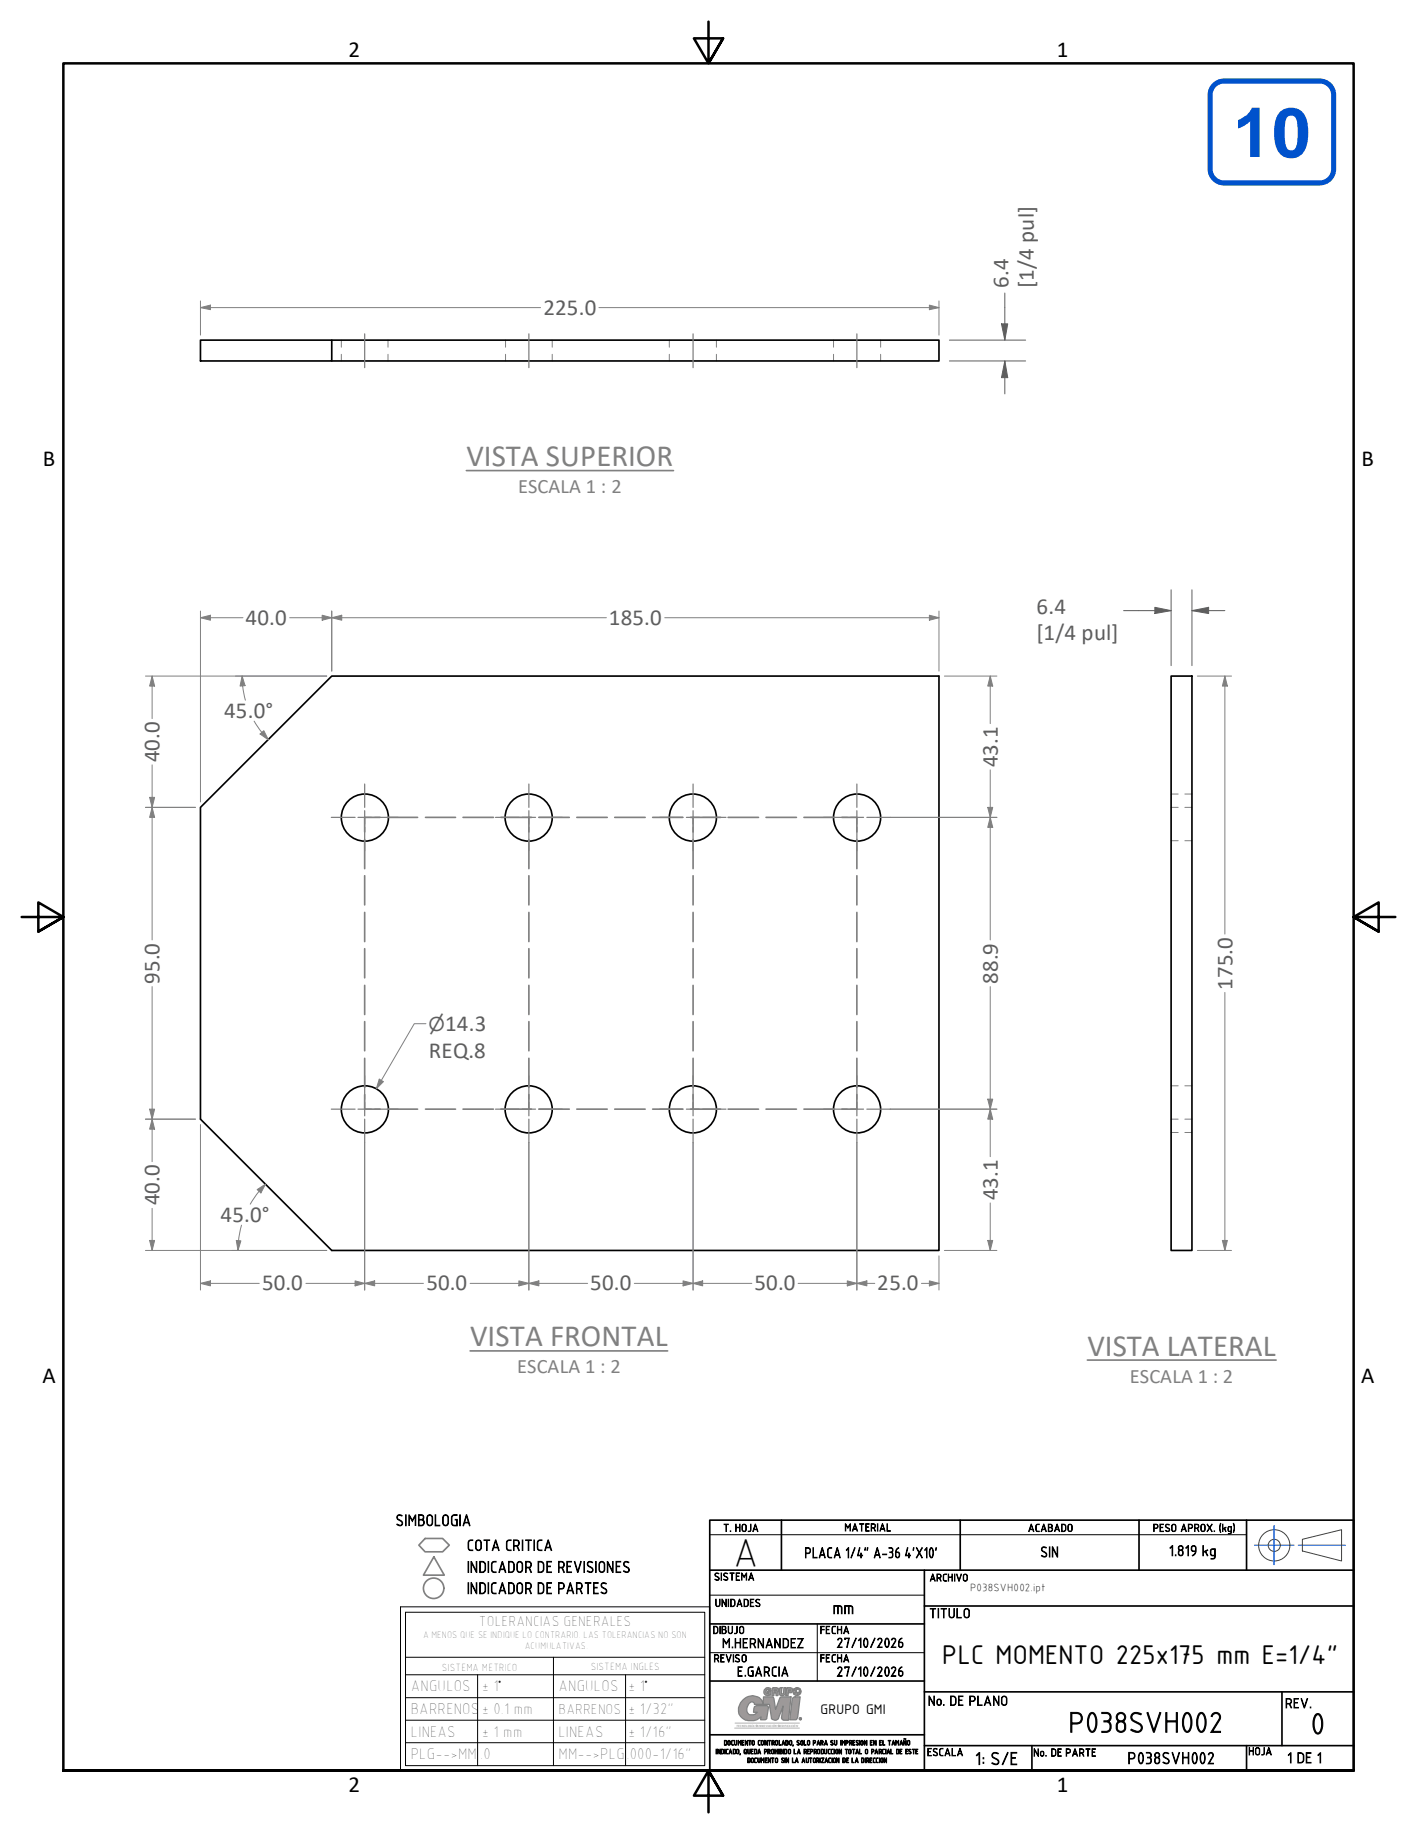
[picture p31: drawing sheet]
<svg xmlns="http://www.w3.org/2000/svg" width="216mm" height="279mm" viewBox="0 0 216 279" stroke-linecap="round" stroke-linejoin="round" font-family="sans-serif">
<defs><g id="words">
<text font-size="10.6" fill="#0052cc" x="187.9" y="23.9">10</text>
<text font-size="6.2" x="111.6" y="238.5">A</text>
<g font-size="4.7" fill="#808080">
<text x="71.1" y="71.1">VISTA SUPERIOR</text>
<text x="71.6" y="205.1">VISTA FRONTAL</text>
<text x="165.7" y="206.6">VISTA LATERAL</text>
</g>
<text font-size="4.6" x="199.6" y="264.1">0</text>
<g font-size="4.4">
<text x="143.6" y="253.4">PLC MOMENTO 225x175 mm E=1/4&quot;</text>
<text x="162.8" y="263.8">P038SVH002</text>
</g>
<g font-size="3.5">
<text x="53.1" y="8.6">2</text>
<text x="161" y="8.6">1</text>
<text x="6.5" y="71">B</text>
<text x="207.5" y="71">B</text>
<text x="6.5" y="210.7">A</text>
<text x="207.4" y="210.7">A</text>
<text x="53.1" y="273">2</text>
<text x="161" y="273">1</text>
</g>
<g font-size="3.5" fill="#5e5e5e">
<text x="82.8" y="47.9">225.0</text>
<text x="153.7" y="43.8" transform="rotate(-90 153.7 43.8)">6.4</text>
<text x="157.5" y="43.8" transform="rotate(-90 157.5 43.8)">[1/4 pul]</text>
<text x="37.4" y="95.2">40.0</text>
<text x="92.8" y="95.2">185.0</text>
<text x="157.9" y="93.6">6.4</text>
<text x="157.9" y="97.5">[1/4 pul]</text>
<text x="34.2" y="109.4">45.0°</text>
<text x="24.3" y="116.1" transform="rotate(-90 24.3 116.1)">40.0</text>
<text x="152" y="116.9" transform="rotate(-90 152 116.9)">43.1</text>
<text x="24.3" y="149.9" transform="rotate(-90 24.3 149.9)">95.0</text>
<text x="152" y="149.9" transform="rotate(-90 152 149.9)">88.9</text>
<text x="187.8" y="150.8" transform="rotate(-90 187.8 150.8)">175.0</text>
<text x="65.3" y="161.2">REQ.8</text>
<text x="67.8" y="157">14.3</text>
<text x="24.3" y="183.6" transform="rotate(-90 24.3 183.6)">40.0</text>
<text x="152" y="182.9" transform="rotate(-90 152 182.9)">43.1</text>
<text x="33.6" y="186.2">45.0°</text>
<text x="39.9" y="196.6">50.0</text>
<text x="65" y="196.6">50.0</text>
<text x="89.9" y="196.6">50.0</text>
<text x="114.9" y="196.6">50.0</text>
<text x="133.7" y="196.6">25.0</text>
</g>
<g font-size="3.1" fill="#808080">
<text x="78.9" y="75.1">ESCALA 1 : 2</text>
<text x="78.8" y="209.2">ESCALA 1 : 2</text>
<text x="172.1" y="210.6">ESCALA 1 : 2</text>
</g>
<text font-size="2.9" fill="#5e5e5e" x="65.3" y="157">⌀</text>
<g font-size="2.7">
<text x="126.8" y="245.8">mm</text>
<text x="148.5" y="268.8">1: S/E</text>
</g>
<g font-size="2.5">
<text x="60.3" y="232.4">SIMBOLOGIA</text>
<text x="71.1" y="236.2">COTA CRITICA</text>
<text x="71.1" y="239.5">INDICADOR DE REVISIONES</text>
<text x="71.1" y="242.8">INDICADOR DE PARTES</text>
<text x="62.6" y="257.7">ANGULOS</text>
<text x="73.4" y="257.7">± 1</text>
<text x="85.1" y="257.7">ANGULOS</text>
<text x="95.7" y="257.7">± 1</text>
<text x="62.6" y="261.2">BARRENOS</text>
<text x="73.4" y="261.2">± 0.1 mm</text>
<text x="95.7" y="261.2">± 1/32&quot;</text>
<text x="62.6" y="268">PLG--&gt;MM</text>
<text x="62.6" y="264.6">LINEAS</text>
<text x="73.2" y="268">.0</text>
<text x="73.4" y="264.6">± 1 mm</text>
<text x="85.1" y="264.6">LINEAS</text>
<text x="85.1" y="268">MM--&gt;PLG</text>
<text x="95.7" y="264.6">± 1/16&quot;</text>
<text x="95.9" y="268">000-1/16&quot;</text>
<text x="171.8" y="268.7">P038SVH002</text>
</g>
<g font-size="2.3">
<text x="122.6" y="237.3">PLACA 1/4&quot; A-36</text>
<text x="137.8" y="237.3">4'X10'</text>
<text x="158.5" y="237.2">SIN</text>
<text x="178.1" y="237">1.819 kg</text>
<text x="73" y="247.8">TOLERANCIAS GENERALES</text>
<text x="85.1" y="261.1">BARRENOS</text>
<text x="125" y="261">GRUPO GMI</text>
<text x="196.1" y="268.5">1 DE 1</text>
</g>
<g font-size="2.1">
<text x="110" y="251">M.HERNANDEZ</text>
<text x="127.4" y="251">27/10/2026</text>
<text x="141.5" y="246.4">TITULO</text>
<text x="76" y="257.7">°</text>
<text x="98.3" y="257.7">°</text>
<text x="112.3" y="255.3">E.GARCIA</text>
<text x="127.4" y="255.3">27/10/2026</text>
<text x="141.4" y="259.8">No. DE PLANO</text>
<text x="195.8" y="260.2">REV.</text>
</g>
<g font-size="1.7">
<text x="110.2" y="233.3">T. HOJA</text>
<text x="128.7" y="233.2">MATERIAL</text>
<text x="156.6" y="233.3">ACABADO</text>
<text x="175.6" y="233.3">PESO APROX. (kg)</text>
<text x="108.8" y="240.7">SISTEMA</text>
<text x="108.9" y="244.7">UNIDADES</text>
<text x="147.8" y="242.3">P038SVH002.ipt</text>
<text x="108.6" y="248.9">DIBUJO</text>
<text x="124.9" y="248.9">FECHA</text>
<text x="67.3" y="254.5">SISTEMA METRICO</text>
<text x="90" y="254.4">SISTEMA INGLES</text>
<text x="108.7" y="253.2">REVISO</text>
<text x="124.9" y="253.2">FECHA</text>
<text x="141.2" y="267.5">ESCALA</text>
<text x="157.4" y="267.5">No. DE PARTE</text>
<text x="190.2" y="267.3">HOJA</text>
</g>
<text font-size="1.6" x="141.6" y="240.9">ARCHIVO</text>
<g font-size="1.5">
<text x="64.5" y="249.6">A MENOS QUE SE INDIQUE LO CONTRARIO. LAS TOLERANCIAS NO SON</text>
<text x="79.9" y="251.2">ACUMULATIVAS.</text>
</g>
<g font-size="1.1">
<text x="109" y="267.2">INDICADO, QUEDA PROHIBIDO LA REPRODUCCION TOTAL O PARCIAL DE ESTE</text>
<text x="110.3" y="265.9">DOCUMENTO CONTROLADO, SOLO PARA SU IMPRESION EN EL TAMAÑO</text>
<text x="113.9" y="268.5">DOCUMENTO SIN LA AUTORIZACION DE LA DIRECCION</text>
</g>
<g font-size=".5" fill="#a0a0a0">
<text x="112.2" y="263.1">TECNOLOGÍA</text>
<text x="115.6" y="263.1">INNOVACIÓN</text>
<text x="118.9" y="263.1">EDIFICACIÓN</text>
</g>
</g></defs>
<path d="M71.1 71.7h31.5M71.6 205.8h30.1M165.7 207.2h28.7" fill="none" stroke="#808080" stroke-width=".25"/>
<!-- layer: Visible (ANSI) -->
<g fill="none" stroke="#000" stroke-width=".25">
<path d="M30.5 51.8h20v3.2h-20zM50.5 51.8h92.6v3.2h-92.6M50.5 103h92.6v87.5h-92.6l-20-20v-47.5zM178.4 103h3.2v87.5h-3.2z"/>
<circle cx="55.6" cy="124.6" r="3.6"/>
<circle cx="80.6" cy="124.6" r="3.6"/>
<circle cx="105.6" cy="124.6" r="3.6"/>
<circle cx="130.6" cy="124.6" r="3.6"/>
<circle cx="55.6" cy="169" r="3.6"/>
<circle cx="80.6" cy="169" r="3.6"/>
<circle cx="105.6" cy="169" r="3.6"/>
<circle cx="130.6" cy="169" r="3.6"/>
</g>
<!-- layer: Oculto (ANSI) -->
<g fill="none" stroke="#808080" stroke-width=".15">
<path d="M52 51.8v1.1M52 54v1M59.1 51.8v1.1M59.1 54v1M77 51.8v1.1M77 54v1M84.1 51.8v1.1M84.1 54v1M102 51.8v1.1M102 54v1M109.2 51.8v1.1M109.2 54v1"/>
<path d="M127 51.8v1.1M127 54v1M134.2 51.8v1.1M134.2 54v1M178.4 123h1.1M178.4 128.1h1.1M178.4 121h1.1M180.5 123h1.1M180.5 128.1h1.1M180.5 121h1.1M178.4 170.5h1.1M178.4 172.5h1.1"/>
<path d="M178.4 165.4h1.1M180.5 170.5h1.1M180.5 172.5h1.1M180.5 165.4h1.1"/>
</g>
<!-- layer: Sombreado (ANSI) -->
<g fill="#9d9999">
<path d="M113.2 259a1.79 1.79 0 0 1 2.9 .2l.2 .3v-1h1.5l.4 1.9 .7-1.8 1.6-.1-.4 3.6h-.7l-.3-.4 .2-1.8-.7 1.8a.5 .5 0 0 1-.6 .4l-.5-.3-.3-2.1h-2.3v-.2l-.2-.2a1.1 1.1 0 0 0-.9 .8 1.1 1.1 0 0 0 .4 1.1h.8l.4-.3h-.6l.1-.9 .4-.2 1.7 .1 .1 .2-.3 1.7-.2 .2h-.7l.1-.4a2.15 2.15 0 0 1-3.4-.5l-.1-.4a1.91 1.91 0 0 1 .7-1.7z" fill-rule="evenodd"/>
<path d="M120.7 258.8l.4-.3h.8l-.4 3.1-.2 .4h-1z" fill-rule="evenodd"/>
<path d="M116.7 257.2a.51 .51 0 0 1 .8 .4h-.3l-.1-.2a.35 .35 0 0 0-.4 .2 .35 .35 0 0 0 .1 .4h.3l.1-.1h-.2v-.3h.5l-.1 .7-.2-.1a.55 .55 0 0 1-.7-.1 .55 .55 0 0 1 0-.7z" fill-rule="evenodd"/>
<path d="M118 257.4v.2h.3v-.2zM117.8 257.1l-.1 .1-.1 1.1h.3v-.4h.3v.4h.3v-.6l.1-.1v-.4z" fill-rule="evenodd"/>
<path d="M118.9 257.1h.2v1l.3-.1v-.9h.4l-.1 .8a.48 .48 0 0 1-.5 .4 .48 .48 0 0 1-.5-.4v-.6z" fill-rule="evenodd"/>
<path d="M120.1 257.4v.2h.4v-.2zM120 257.1l-.2 .1v1.1h.3v-.4h.3a.38 .38 0 0 0 .4-.4 .38 .38 0 0 0-.4-.4z" fill-rule="evenodd"/>
<path d="M120.9 257.4l.4 .2-.4 .5z" fill-rule="evenodd"/>
<path d="M121 258.1l.3-.3h.2v.5h-.2z" fill-rule="evenodd"/>
<path d="M121.6 257.8h.2l.1 .3-.4 .2z" fill-rule="evenodd"/>
<path d="M121.8 257.7h.2v.3z" fill-rule="evenodd"/>
<path d="M121.8 257.5l.1-.1 .1 .2h-.1z" fill-rule="evenodd"/>
<path d="M121.7 257.2l.2 .2h-.2z" fill-rule="evenodd"/>
<path d="M121.3 257.1h.3l.1 .2-.2 .1z" fill-rule="evenodd"/>
<path d="M121 257.3l.3-.2 .1 .3h-.5z" fill-rule="evenodd"/>
</g>
<g fill="#c0c0c0">
<path d="M121.9 261.8h.1v.1h-.1z" fill-rule="evenodd"/>
<path d="M122 261.8l.1 .1zM122 261.9v.1zM121.8 261.9l.1 .1zM121.8 261.8l-.1 .1zM121.9 261.7h.1z" fill-rule="evenodd"/>
</g>
<!-- layer: Borde (ANSI) -->
<path d="M107.9 3.3v6.4l-2.2-3.9h4.5l-2.3 3.9 2.3-3.9M3.3 139.7h6.4l-3.9-2.2v4.4l3.9-2.2-3.9 2.2M212.6 139.7h-6.4l3.9-2.2v4.4l-3.9-2.2 3.9 2.2M9.7 269.7v-260h196.5v260h-196.5h196.5M110.2 273.6l-2.3-3.9 2.3 3.9h-4.5l2.2-3.9v6.4" fill="none" stroke="#000" stroke-width=".38"/>
<g fill="none" stroke="#808080" stroke-width=".19">
<path d="M113.2 259a1.78 1.78 0 0 1 3.1 .5v-1h1.5l.4 1.9 .7-1.8 1.6-.1-.4 3.6h-.7l-.3-.4 .2-1.8-.7 1.8a.58 .58 0 0 1-.5 .4 .58 .58 0 0 1-.6-.4l-.3-2h-2.3v-.2l-.2-.2a1.1 1.1 0 0 0-.9 .8 1.1 1.1 0 0 0 .4 1.1h.8l.4-.3h-.6l.1-.9 .4-.2 1.7 .1 .1 .2-.3 1.7-.2 .2h-.7l.1-.4a2.15 2.15 0 0 1-3.4-.5l-.1-.4a1.91 1.91 0 0 1 .7-1.7zM116.7 257.2a.51 .51 0 0 1 .8 .4l-.3-.1a.29 .29 0 0 0-.4-.1 .29 .29 0 0 0-.1 .4 .29 .29 0 0 0 .4 .1h.1h-.2l-.1-.2 .1-.1h.5l-.1 .7-.2-.1a.55 .55 0 0 1-.8-.1 .55 .55 0 0 1 .2-.8zM117.8 257.1h.4a.35 .35 0 0 1 .4 .2 .35 .35 0 0 1-.1 .4v.6h-.3v-.4h-.3v.4h-.3l.1-1.1zM118 257.4h.3v.2h-.3zM118.9 257.1h.2v1l.3-.1v-.9h.4l-.1 .8a.48 .48 0 0 1-.5 .4 .48 .48 0 0 1-.5-.4v-.6zM119.1 257.1h.1M120 257.1h.4a.38 .38 0 0 1 .4 .4 .38 .38 0 0 1-.4 .4h-.3v.4h-.3v-1.1zM120.1 257.4h.4v.2h-.4zM120.7 258.8l.4-.3h.8l-.4 3.1-.2 .4h-1zM120.9 257.4l.4 .2-.4 .5zM121 258.1l.3-.3h.2v.5h-.2zM121 257.3l.3-.2 .1 .3h-.5z"/>
<path d="M121.3 257.1h.3l.1 .2-.2 .1zM121.3 257.1h.1M121.6 257.8h.2l.1 .3-.4 .2zM121.7 257.2l.2 .2h-.2zM121.7 257.2h.1M121.8 257.5l.1-.1 .1 .2h-.1zM121.8 257.7h.1a.16 .16 0 0 1 .1 .1 .16 .16 0 0 1-.1 .2zM121.9 261.8h.1v.1h-.1zM121.9 261.9h.1"/>
<circle cx="122" cy="261.8" r=".16"/>
</g>
<g fill="none" stroke="#c0c0c0" stroke-width=".19">
<path d="M112 263.3h9.8M112 262.5h9.8"/>
<circle cx="115.3" cy="262.9" r=".1"/>
<circle cx="118.6" cy="262.9" r=".1"/>
</g>
<!-- layer: 0 -->
<path d="M61 244.8h47.1v24.9h-47.1zM61.8 245.6h45.6v23.4h-45.6zM61.8 252.5h45.6M61.8 255.1h45.6M61.8 258.6h45.6M72.8 255.1v13.9M84.3 252.5v16.5M95.3 255.1v13.9M61.8 262.1h45.6M61.8 265.5h45.6" fill="none" stroke="#000" stroke-width=".15"/>
<!-- layer: C.Datos -->
<path d="M191.1 235.4h6.1M194.1 232.4v6M197.8 235.4h7.2" fill="none" stroke="#00f" stroke-width=".15"/>
<g fill="none" stroke="#000" stroke-width=".25">
<path d="M108.1 231.6h98.1v38.1h-98.1zM108.1 239.2h98.1M119.1 231.6v7.6M140.8 239.2v30.5M146.3 231.6v7.6M173.5 231.6v7.6M189.9 231.6v7.6M108.1 247.4h32.7M108.1 256.1h32.7M140.8 244.7h65.4M140.8 257.7h65.4M195.3 257.7v8.2"/>
<path d="M108.1 264.3h32.7M140.8 265.9h65.4M157.2 265.9v3.8M189.9 265.9v3.8"/>
</g>
<path d="M108.1 233.8h81.8M108.1 243h32.7M108.1 251.8h32.7M124.5 247.4v8.7" fill="none" stroke="#000" stroke-width=".15"/>
<g fill="none" stroke="#269900" stroke-width=".15">
<path d="M198.4 234.5l6-1.5v4.8l-6-1.5z"/>
<circle cx="194.2" cy="235.4" r="2.38"/>
<circle cx="194.2" cy="235.4" r=".92"/>
</g>
<!-- layer: 8 -->
<g fill="none" stroke="#808080" stroke-width=".25">
<path d="M64.8 234.4h2.6l1.1 1-1.1 1h-2.6l-1-1zM66.1 237.2l1.6 2.8h-3.2z"/>
<circle cx="66.1" cy="242" r="1.56"/>
</g>
<g fill="none" stroke="#808080" stroke-width=".25">
<path d="M55.6 127.9v4.4M55.6 133.4v4.5M55.6 139v4.4M57.9 124.5h-2.3v2.2M59.1 124.5h4.5M64.8 124.5h4.6M70.5 124.5h4.7M76.3 124.5h4.7M80.6 124.5v2.2M80.6 127.9v4.4M80.6 133.4v4.5M80.6 139v4.4"/>
<path d="M82.1 124.5h4.6M87.9 124.5h4.6M93.7 124.5h4.6M99.4 124.5h4.6M105.2 124.5h4.6M105.6 124.5v2.2M105.6 127.9v4.4M105.6 133.4v4.5M105.6 139v4.4M110.9 124.5h4.7M116.7 124.5h4.6M122.5 124.5h4.6"/>
<path d="M128.3 124.5h2.3v2.2M130.6 127.9v4.4M130.6 133.4v4.5M130.6 139v4.4M55.6 144.5v4.5M55.6 150.1v4.5M55.6 155.6v4.5M80.6 144.5v4.5M80.6 150.1v4.5M80.6 155.6v4.5M105.6 144.5v4.5M105.6 150.1v4.5"/>
<path d="M105.6 155.6v4.5M130.6 144.5v4.5M130.6 150.1v4.5M130.6 155.6v4.5M55.6 166.8v2.2h2.3M55.6 161.2v4.5M59.1 169h4.5M64.8 169h4.6M70.5 169h4.7M76.3 169h4.7M80.6 161.2v4.5M80.6 166.8v2.2"/>
<path d="M82.1 169h4.6M87.9 169h4.6M93.7 169h4.6M99.4 169h4.6M105.2 169h4.6M105.6 161.2v4.5M105.6 166.8v2.2M110.9 169h4.7M116.7 169h4.6M122.5 169h4.6M130.6 166.8v2.2h-2.3M130.6 161.2v4.5"/>
</g>
<!-- layer: Marca de centro (ANSI) -->
<g fill="none" stroke="#808080" stroke-width=".19">
<path d="M55.6 119.4v3.6M80.6 119.4v3.6M105.6 119.4v3.6M130.6 119.4v3.6M50.5 124.5h3.6M54.5 124.5h2.1M55.6 123.5v2M55.6 126v3.6M57.1 124.5h3.5M75.5 124.5h3.6M79.6 124.5h2M80.6 123.5v2"/>
<path d="M80.6 126v3.6M82.1 124.5h3.6M100.5 124.5h3.6M104.6 124.5h2M105.6 123.5v2M105.6 126v3.6M107.1 124.5h3.5M125.5 124.5h3.6M129.6 124.5h2M130.6 123.5v2M130.6 126v3.6M132.1 124.5h3.5"/>
<path d="M50.5 169h3.6M54.5 169h2.1M55.6 163.9v3.5M55.6 168v2M55.6 170.5v3.6M57.1 169h3.5M75.5 169h3.6M79.6 169h2M80.6 163.9v3.5M80.6 168v2M80.6 170.5v3.6M82.1 169h3.6"/>
<path d="M100.5 169h3.6M104.6 169h2M105.6 163.9v3.5M105.6 168v2M105.6 170.5v3.6M107.1 169h3.5M125.5 169h3.6M129.6 169h2M130.6 163.9v3.5M130.6 168v2M130.6 170.5v3.6M132.1 169h3.5"/>
</g>
<!-- layer: Cota (ANSI) -->
<path d="M30.5 195.5h1.6" fill="none" stroke="#808080" stroke-width=".15"/>
<path d="M30.5 195.5l1.6-.4v.8z" fill="#808080"/>
<path d="M30.5 195.5l1.6-.4v.8zM54.1 195.5h1.5" fill="none" stroke="#808080" stroke-width=".15"/>
<path d="M54.1 195.1l1.5 .4-1.5 .4z" fill="#808080"/>
<path d="M30.5 171.3v25.2M55.6 174.1v22.4M32.1 195.5h7.4M46.6 195.5h7.5M54.1 195.1l1.5 .4-1.5 .4zM55.6 195.5h1.5" fill="none" stroke="#808080" stroke-width=".15"/>
<path d="M55.6 195.5l1.5-.4v.8z" fill="#808080"/>
<path d="M55.6 195.5l1.5-.4v.8zM79.1 195.5h1.5" fill="none" stroke="#808080" stroke-width=".15"/>
<path d="M79.1 195.1l1.5 .4-1.5 .4z" fill="#808080"/>
<path d="M55.6 174.1v22.4M80.6 174.1v22.4M57.1 195.5h7.4M71.6 195.5h7.5M79.1 195.1l1.5 .4-1.5 .4zM80.6 195.5h1.5" fill="none" stroke="#808080" stroke-width=".15"/>
<path d="M80.6 195.5l1.5-.4v.8z" fill="#808080"/>
<path d="M80.6 195.5l1.5-.4v.8zM104.1 195.5h1.5" fill="none" stroke="#808080" stroke-width=".15"/>
<path d="M104.1 195.1l1.5 .4-1.5 .4z" fill="#808080"/>
<path d="M80.6 174.1v22.4M105.6 174.1v22.4M82.1 195.5h7.4M96.6 195.5h7.5M104.1 195.1l1.5 .4-1.5 .4zM105.6 195.5h1.5" fill="none" stroke="#808080" stroke-width=".15"/>
<path d="M105.6 195.5l1.5-.4v.8z" fill="#808080"/>
<path d="M105.6 195.5l1.5-.4v.8zM129.1 195.5h1.5" fill="none" stroke="#808080" stroke-width=".15"/>
<path d="M129.1 195.1l1.5 .4-1.5 .4z" fill="#808080"/>
<path d="M105.6 174.1v22.4M130.6 174.1v22.4M107.1 195.5h7.5M121.6 195.5h7.5M129.1 195.1l1.5 .4-1.5 .4zM130.6 195.5h1.5" fill="none" stroke="#808080" stroke-width=".15"/>
<path d="M130.6 195.5l1.5-.4v.8z" fill="#808080"/>
<path d="M130.6 195.5l1.5-.4v.8zM141.6 195.5h1.5" fill="none" stroke="#808080" stroke-width=".15"/>
<path d="M141.6 195.1l1.5 .4-1.5 .4z" fill="#808080"/>
<path d="M130.6 174.1v22.4M132.1 195.5h1.2M140.4 195.5h1.2M141.6 195.1l1.5 .4-1.5 .4zM143.1 191.3v5.2M150.9 189v1.5" fill="none" stroke="#808080" stroke-width=".15"/>
<path d="M150.5 189h.8l-.4 1.5z" fill="#808080"/>
<path d="M150.9 169v1.5M150.5 189h.8l-.4 1.5z" fill="none" stroke="#808080" stroke-width=".15"/>
<path d="M150.9 169l.4 1.5h-.8z" fill="#808080"/>
<path d="M135.6 169h16.3M150.9 169l.4 1.5h-.8zM150.9 167.4v1.6M150.9 170.5v5.7M143.9 190.5h8M150.9 183.3v5.7" fill="none" stroke="#808080" stroke-width=".15"/>
<path d="M150.5 167.4h.8l-.4 1.6z" fill="#808080"/>
<path d="M150.9 124.5v1.5M150.5 167.4h.8l-.4 1.6z" fill="none" stroke="#808080" stroke-width=".15"/>
<path d="M150.9 124.5l.4 1.5h-.8z" fill="#808080"/>
<path d="M135.6 124.5h16.3M150.9 124.5l.4 1.5h-.8zM150.9 123v1.5M150.9 126v17.2M150.9 150.3v17.1M135.6 169h16.3" fill="none" stroke="#808080" stroke-width=".15"/>
<path d="M150.5 123h.8l-.4 1.5z" fill="#808080"/>
<path d="M150.9 103v1.5M150.5 123h.8l-.4 1.5z" fill="none" stroke="#808080" stroke-width=".15"/>
<path d="M150.9 103l.4 1.5h-.8z" fill="#808080"/>
<path d="M143.9 103h8M150.9 103l.4 1.5h-.8zM150.9 104.5v5.7M150.9 117.3v5.7M135.6 124.5h16.3M23.2 189v1.5" fill="none" stroke="#808080" stroke-width=".15"/>
<path d="M22.8 189h.8l-.4 1.5z" fill="#808080"/>
<path d="M23.2 170.5v1.5M22.8 189h.8l-.4 1.5z" fill="none" stroke="#808080" stroke-width=".15"/>
<path d="M23.2 170.5l.4 1.5h-.8z" fill="#808080"/>
<path d="M22.2 170.5h7.6M23.2 170.5l.4 1.5h-.8zM23.2 169v1.5M23.2 172v5M22.2 190.5h27.6M23.2 184.1v4.9" fill="none" stroke="#808080" stroke-width=".15"/>
<path d="M22.8 169h.8l-.4 1.5z" fill="#808080"/>
<path d="M23.2 123v1.5M22.8 169h.8l-.4 1.5z" fill="none" stroke="#808080" stroke-width=".15"/>
<path d="M23.2 123l.4 1.5h-.8z" fill="#808080"/>
<path d="M22.2 123h7.6M23.2 123l.4 1.5h-.8zM23.2 121.5v1.5M23.2 124.5v18.7M23.2 150.3v18.7M22.2 170.5h7.6" fill="none" stroke="#808080" stroke-width=".15"/>
<path d="M22.8 121.5h.8l-.4 1.5z" fill="#808080"/>
<path d="M23.2 103v1.5M22.8 121.5h.8l-.4 1.5z" fill="none" stroke="#808080" stroke-width=".15"/>
<path d="M23.2 103l.4 1.5h-.8z" fill="#808080"/>
<path d="M30.5 94.1h1.6M22.2 103h27.6M23.2 103l.4 1.5h-.8zM23.2 104.5v5M23.2 116.5v5M22.2 123h7.6" fill="none" stroke="#808080" stroke-width=".15"/>
<path d="M30.5 94.1l1.6-.4v.8z" fill="#808080"/>
<path d="M30.5 94.1l1.6-.4v.8zM49.1 94.1h1.4" fill="none" stroke="#808080" stroke-width=".15"/>
<path d="M49.1 93.7l1.4 .4-1.4 .4z" fill="#808080"/>
<path d="M30.5 93.1v29.1M32.1 94.1h4.9M44.1 94.1h5M49.1 93.7l1.4 .4-1.4 .4zM50.5 94.1h1.6M50.5 93.1v9.1" fill="none" stroke="#808080" stroke-width=".15"/>
<path d="M50.5 94.1l1.6-.4v.8z" fill="#808080"/>
<path d="M50.5 94.1l1.6-.4v.8zM141.6 94.1h1.5" fill="none" stroke="#808080" stroke-width=".15"/>
<path d="M141.6 93.7l1.5 .4-1.5 .4z" fill="#808080"/>
<path d="M30.5 46.9h1.6M50.5 93.1v9.1M52.1 94.1h40.3M101.3 94.1h40.3M141.6 93.7l1.5 .4-1.5 .4zM143.1 93.1v9.1" fill="none" stroke="#808080" stroke-width=".15"/>
<path d="M30.5 46.9l1.6-.4v.7z" fill="#808080"/>
<path d="M30.5 46.9l1.6-.4v.7zM141.6 46.9h1.5" fill="none" stroke="#808080" stroke-width=".15"/>
<path d="M141.6 46.5l1.5 .4-1.5 .3z" fill="#808080"/>
<path d="M30.5 45.8v5.3M32.1 46.9h50.3M91.2 46.9h50.4M141.6 46.5l1.5 .4-1.5 .3zM143.1 45.8v5.3M186.6 189v1.5" fill="none" stroke="#808080" stroke-width=".15"/>
<path d="M186.2 189h.8l-.4 1.5z" fill="#808080"/>
<path d="M186.6 103v1.5M186.2 189h.8l-.4 1.5z" fill="none" stroke="#808080" stroke-width=".15"/>
<path d="M186.6 103l.4 1.5h-.8z" fill="#808080"/>
<path d="M182.4 103h5.2M186.6 103l.4 1.5h-.8zM186.6 104.5v37.8M186.6 151.2v37.8M182.4 190.5h5.2" fill="none" stroke="#808080" stroke-width=".15"/>
<path d="M176 93h2.4" fill="none" stroke="#5e5e5e" stroke-width=".15"/>
<path d="M176 92.5l2.4 .5-2.4 .5z" fill="#5e5e5e"/>
<path d="M176 92.5l2.4 .5-2.4 .5zM181.6 93h2.5" fill="none" stroke="#5e5e5e" stroke-width=".15"/>
<path d="M181.6 93l2.5-.5v1z" fill="#5e5e5e"/>
<path d="M153.1 49.3v2.5M171.2 93h4.8M178.4 89.9v11.5M181.6 93l2.5-.5v1zM181.6 89.9v11.5M184.1 93h2.5" fill="none" stroke="#5e5e5e" stroke-width=".15"/>
<path d="M152.6 49.3h.9l-.4 2.5z" fill="#5e5e5e"/>
<path d="M152.6 49.3h.9l-.4 2.5zM153.1 55v2.5" fill="none" stroke="#5e5e5e" stroke-width=".15"/>
<path d="M153.1 55l.4 2.5h-.9z" fill="#5e5e5e"/>
<path d="M144.7 55h11.6M144.7 51.8h11.6M153.1 55l.4 2.5h-.9zM153.1 44.6v4.7M153.1 57.5v2.5" fill="none" stroke="#5e5e5e" stroke-width=".15"/>
<path d="M58.1 164.6l-.8 1.3" fill="none" stroke="#808080" stroke-width=".15"/>
<path d="M57.8 164.4l.6 .4-1.1 1.1z" fill="#808080"/>
<path d="M64.9 156h-1.8l-5 8.6M57.8 164.4l.6 .4-1.1 1.1zM36.3 189v1.5" fill="none" stroke="#808080" stroke-width=".15"/>
<path d="M36 189h.7l-.4 1.5z" fill="#808080"/>
<path d="M36 189h.7l-.4 1.5zM40.4 180.4l-1 1.1" fill="none" stroke="#808080" stroke-width=".15"/>
<path d="M39.2 181.2l1.2-.8-.6 1.3z" fill="#808080"/>
<path d="M36.9 103l.1 1.5M35.3 190.5h14.5M36.8 186.6l-.5 2.4M39.2 181.2l1.2-.8-.6 1.3zM39.4 181.5l-1.3 2" fill="none" stroke="#808080" stroke-width=".15"/>
<path d="M36.9 103l.4 1.5h-.7z" fill="#808080"/>
<path d="M36.9 103l.4 1.5h-.7zM39.9 111.6l1 1.1" fill="none" stroke="#808080" stroke-width=".15"/>
<path d="M39.6 111.8l.6-.5 .7 1.4z" fill="#808080"/>
<path d="M35.9 103h13.9M37 104.5l.4 2.2M38.7 109.9l1.2 1.7M39.6 111.8l.6-.5 .7 1.4z" fill="none" stroke="#808080" stroke-width=".15"/>
<!-- layer: Eje (ANSI) -->
<path d="M55.6 50.9v5.1M80.6 50.9v5.1M105.6 50.9v5.1M130.6 50.9v5.1" fill="none" stroke="#808080" stroke-width=".19"/>
<path d="M185 13l.9-.6 .6-.1h14.6a2.12 2.12 0 0 1 2.1 2.2v11.3a2.12 2.12 0 0 1-2.1 2.1h-14.6a2.12 2.12 0 0 1-2.1-2.1v-11.3l.1-.6z" fill="none" stroke="#0052cc" stroke-width=".78" stroke-linecap="butt"/>
<use href="#words"/>
</svg>
